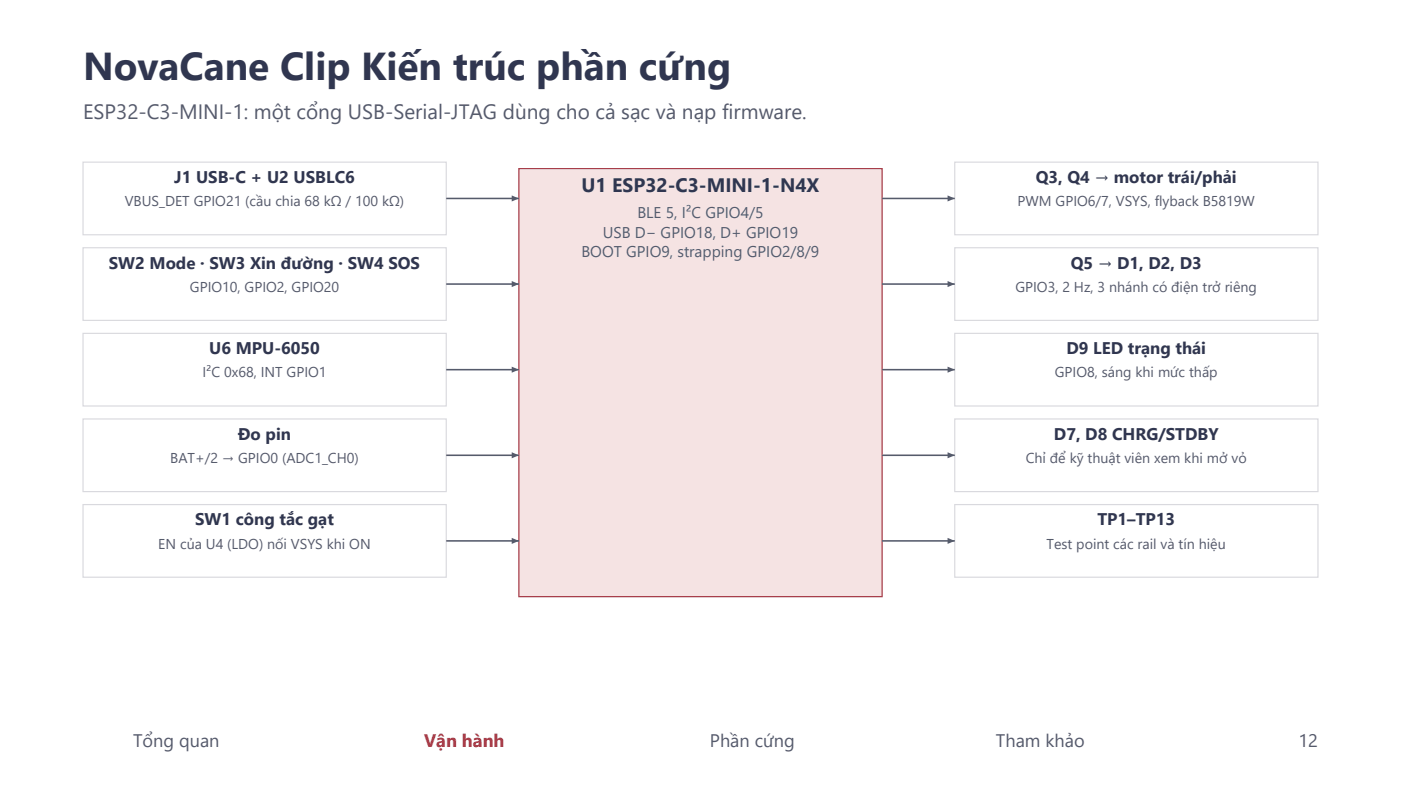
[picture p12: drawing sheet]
<svg xmlns="http://www.w3.org/2000/svg" width="381mm" height="214mm" viewBox="0 0 381 214" stroke-linecap="round" stroke-linejoin="round" font-family="sans-serif">
<defs><g id="words">
<text font-size="10.6" fill="#303650" x="22.6" y="21.9">NovaCane Clip Kiến trúc phần cứng</text>
<text font-size="5.6" fill="#555b6b" x="22.6" y="32.5">ESP32-C3-MINI-1: một cổng USB-Serial-JTAG dùng cho cả sạc và nạp firmware.</text>
<text font-size="5.3" fill="#303650" x="158.2" y="52.2">U1 ESP32-C3-MINI-1-N4X</text>
<g font-size="4.9" fill="#555b6b">
<text x="36.2" y="203.2">Tổng quan</text>
<text x="193.1" y="203.2">Phần cứng</text>
<text x="270.8" y="203.2">Tham khảo</text>
<text x="353.1" y="203.2">12</text>
</g>
<text font-size="4.9" fill="#a33340" x="115.3" y="203.2">Vận hành</text>
<g font-size="4.6" fill="#303650">
<text x="47.4" y="49.7">J1 USB-C + U2 USBLC6</text>
<text x="281.7" y="49.7">Q3, Q4 → motor trái/phải</text>
<text x="29.6" y="73">SW2 Mode · SW3 Xin đường · SW4 SOS</text>
<text x="291.2" y="73">Q5 → D1, D2, D3</text>
<text x="56.9" y="96.3">U6 MPU-6050</text>
<text x="290" y="96.3">D9 LED trạng thái</text>
<text x="64.8" y="119.6">Đo pin</text>
<text x="286.6" y="119.6">D7, D8 CHRG/STDBY</text>
<text x="53.1" y="142.9">SW1 công tắc gạt</text>
<text x="298.4" y="142.9">TP1–TP13</text>
</g>
<g font-size="4.2" fill="#555b6b">
<text x="173.3" y="59.4">BLE 5, I²C GPIO4/5</text>
<text x="163.9" y="64.6">USB D− GPIO18, D+ GPIO19</text>
<text x="158.1" y="69.9">BOOT GPIO9, strapping GPIO2/8/9</text>
</g>
<g font-size="3.9" fill="#555b6b">
<text x="33.9" y="56.1">VBUS_DET GPIO21 (cầu chia 68 kΩ / 100 kΩ)</text>
<text x="276.7" y="56.1">PWM GPIO6/7, VSYS, flyback B5819W</text>
<text x="51.6" y="79.4">GPIO10, GPIO2, GPIO20</text>
<text x="276.1" y="79.4">GPIO3, 2 Hz, 3 nhánh có điện trở riêng</text>
<text x="55.1" y="102.6">I²C 0x68, INT GPIO1</text>
<text x="286.9" y="102.6">GPIO8, sáng khi mức thấp</text>
<text x="46.3" y="125.9">BAT+/2 → GPIO0 (ADC1_CH0)</text>
<text x="278.9" y="125.9">Chỉ để kỹ thuật viên xem khi mở vỏ</text>
<text x="43.1" y="149.2">EN của U4 (LDO) nối VSYS khi ON</text>
<text x="284.6" y="149.2">Test point các rail và tín hiệu</text>
</g>
</g></defs>
<path d="M141.1 45.9h98.8v116.4h-98.8z" fill-rule="evenodd" fill="#f5e3e3" stroke="#a33340" stroke-width=".32"/>
<path d="M22.6 44.1h98.8v19.8h-98.8z" fill-rule="evenodd" fill="#fff" stroke="#d9d9de" stroke-width=".32"/>
<path d="M121.4 54h19.7" fill="none" stroke="#555b6b" stroke-width=".42"/>
<path d="M139.2 53.2l1.9 .8-1.9 .8z" fill="#555b6b"/>
<path d="M22.6 67.4h98.8v19.7h-98.8z" fill-rule="evenodd" fill="#fff" stroke="#d9d9de" stroke-width=".32"/>
<path d="M121.4 77.3h19.7" fill="none" stroke="#555b6b" stroke-width=".42"/>
<path d="M139.2 76.4l1.9 .9-1.9 .8z" fill="#555b6b"/>
<path d="M22.6 90.7h98.8v19.7h-98.8z" fill-rule="evenodd" fill="#fff" stroke="#d9d9de" stroke-width=".32"/>
<path d="M121.4 100.5h19.7" fill="none" stroke="#555b6b" stroke-width=".42"/>
<path d="M139.2 99.7l1.9 .8-1.9 .9z" fill="#555b6b"/>
<path d="M22.6 113.9h98.8v19.8h-98.8z" fill-rule="evenodd" fill="#fff" stroke="#d9d9de" stroke-width=".32"/>
<path d="M121.4 123.8h19.7" fill="none" stroke="#555b6b" stroke-width=".42"/>
<path d="M139.2 123l1.9 .8-1.9 .8z" fill="#555b6b"/>
<path d="M22.6 137.2h98.8v19.8h-98.8z" fill-rule="evenodd" fill="#fff" stroke="#d9d9de" stroke-width=".32"/>
<path d="M121.4 147.1h19.7" fill="none" stroke="#555b6b" stroke-width=".42"/>
<path d="M139.2 146.3l1.9 .8-1.9 .8z" fill="#555b6b"/>
<path d="M259.6 44.1h98.8v19.8h-98.8z" fill-rule="evenodd" fill="#fff" stroke="#d9d9de" stroke-width=".32"/>
<path d="M239.9 54h19.7" fill="none" stroke="#555b6b" stroke-width=".42"/>
<path d="M257.7 53.2l1.9 .8-1.9 .8z" fill="#555b6b"/>
<path d="M259.6 67.4h98.8v19.7h-98.8z" fill-rule="evenodd" fill="#fff" stroke="#d9d9de" stroke-width=".32"/>
<path d="M239.9 77.3h19.7" fill="none" stroke="#555b6b" stroke-width=".42"/>
<path d="M257.7 76.4l1.9 .9-1.9 .8z" fill="#555b6b"/>
<path d="M259.6 90.7h98.8v19.7h-98.8z" fill-rule="evenodd" fill="#fff" stroke="#d9d9de" stroke-width=".32"/>
<path d="M239.9 100.5h19.7" fill="none" stroke="#555b6b" stroke-width=".42"/>
<path d="M257.7 99.7l1.9 .8-1.9 .9z" fill="#555b6b"/>
<path d="M259.6 113.9h98.8v19.8h-98.8z" fill-rule="evenodd" fill="#fff" stroke="#d9d9de" stroke-width=".32"/>
<path d="M239.9 123.8h19.7" fill="none" stroke="#555b6b" stroke-width=".42"/>
<path d="M257.7 123l1.9 .8-1.9 .8z" fill="#555b6b"/>
<path d="M259.6 137.2h98.8v19.8h-98.8z" fill-rule="evenodd" fill="#fff" stroke="#d9d9de" stroke-width=".32"/>
<path d="M239.9 147.1h19.7" fill="none" stroke="#555b6b" stroke-width=".42"/>
<path d="M257.7 146.3l1.9 .8-1.9 .8z" fill="#555b6b"/>
<use href="#words"/>
</svg>
